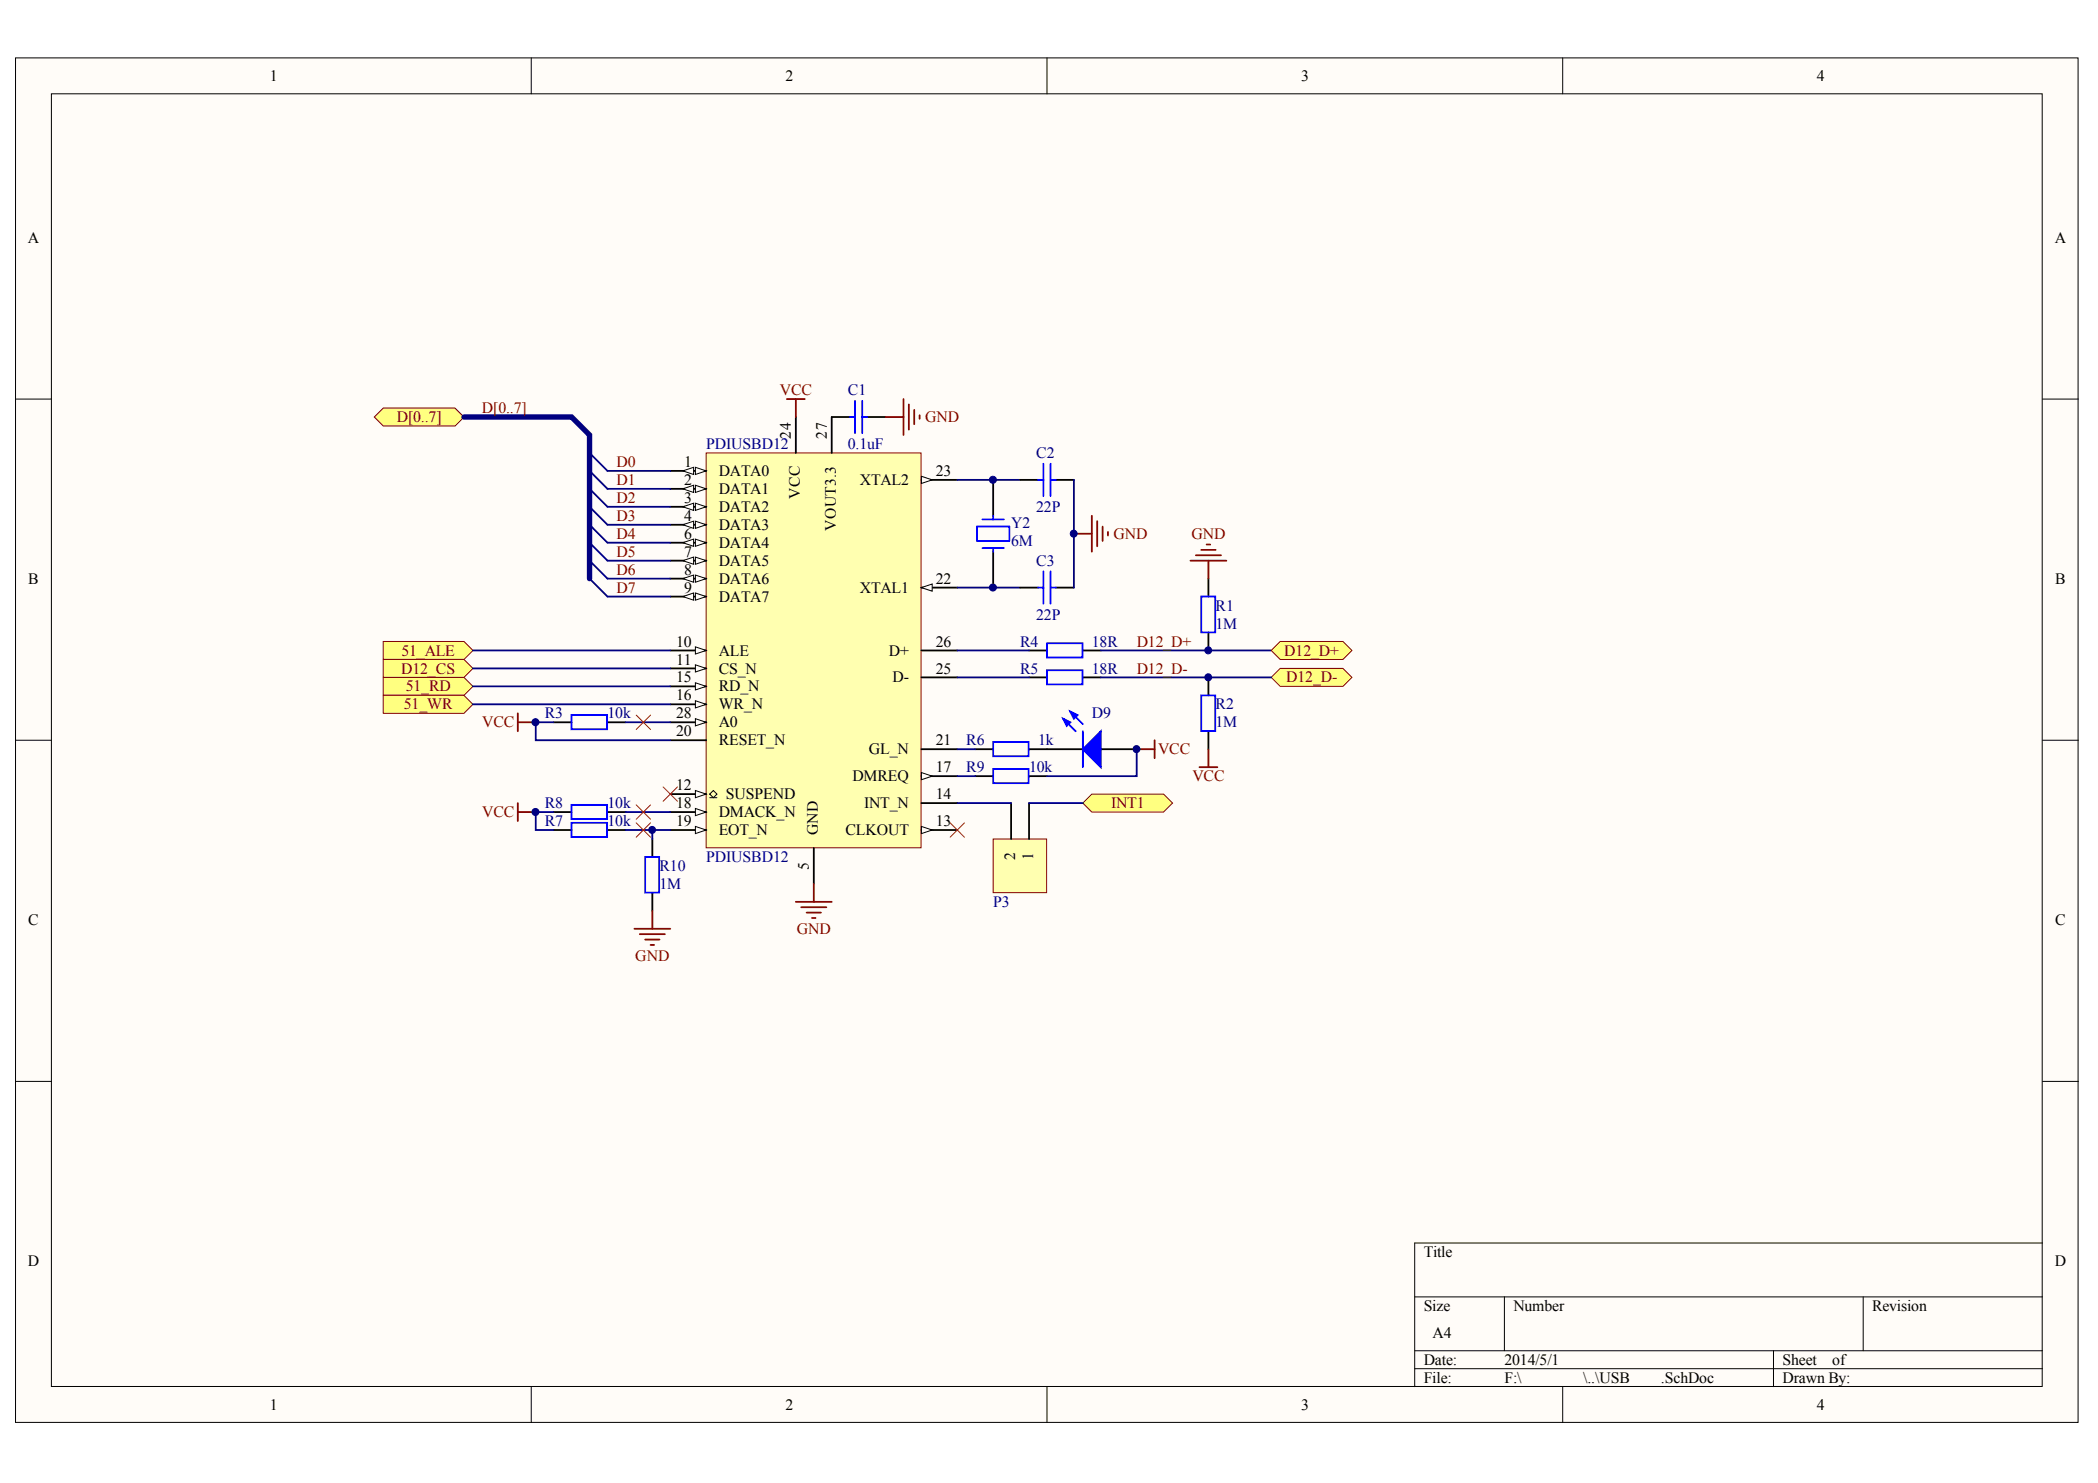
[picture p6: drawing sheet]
<svg xmlns="http://www.w3.org/2000/svg" width="296mm" height="209mm" viewBox="0 0 296 209" stroke-linecap="round" stroke-linejoin="round" font-family="sans-serif">
<defs><g id="words">
<g font-size="2.2">
<text x="38.1" y="11.4">1</text>
<text x="110.8" y="11.4">2</text>
<text x="183.6" y="11.4">3</text>
<text x="256.3" y="11.4">4</text>
<text x="3.9" y="34.2">A</text>
<text x="289.9" y="34.2">A</text>
<text x="96.5" y="65.9">1</text>
<text x="111.6" y="61.9" transform="rotate(-90 111.6 61.9)">24</text>
<text x="116.6" y="61.9" transform="rotate(-90 116.6 61.9)">27</text>
<text x="96.5" y="68.4">2</text>
<text x="96.5" y="70.9">3</text>
<text x="101.4" y="67.1">DATA0</text>
<text x="101.4" y="69.7">DATA1</text>
<text x="112.8" y="70.3" transform="rotate(-90 112.8 70.3)">VCC</text>
<text x="121.3" y="68.4">XTAL2</text>
<text x="132" y="67.1">23</text>
<text x="96.5" y="73.5">4</text>
<text x="96.5" y="76">6</text>
<text x="101.4" y="72.2">DATA2</text>
<text x="101.4" y="74.7">DATA3</text>
<text x="101.4" y="77.3">DATA4</text>
<text x="117.9" y="74.8" transform="rotate(-90 117.9 74.8)">VOUT3.3</text>
<text x="4" y="82.3">B</text>
<text x="96.5" y="78.5">7</text>
<text x="96.5" y="81.1">8</text>
<text x="96.5" y="83.6">9</text>
<text x="101.4" y="79.8">DATA5</text>
<text x="101.4" y="82.3">DATA6</text>
<text x="121.3" y="83.6">XTAL1</text>
<text x="132" y="82.3">22</text>
<text x="290" y="82.3">B</text>
<text x="101.4" y="84.9">DATA7</text>
<text x="95.4" y="91.2">10</text>
<text x="95.4" y="93.7">11</text>
<text x="101.4" y="92.5">ALE</text>
<text x="101.4" y="95">CS_N</text>
<text x="125.4" y="92.5">D+</text>
<text x="132" y="95">25</text>
<text x="132" y="91.2">26</text>
<text x="95.4" y="101.3">28</text>
<text x="95.4" y="96.3">15</text>
<text x="95.4" y="98.8">16</text>
<text x="101.4" y="97.5">RD_N</text>
<text x="101.4" y="100.1">WR_N</text>
<text x="125.9" y="96.3">D-</text>
<text x="95.4" y="103.9">20</text>
<text x="101.4" y="102.6">A0</text>
<text x="101.4" y="105.1">RESET_N</text>
<text x="122.6" y="106.4">GL_N</text>
<text x="132" y="105.1">21</text>
<text x="95.4" y="111.5">12</text>
<text x="102.4" y="112.7">SUSPEND</text>
<text x="120.2" y="110.2">DMREQ</text>
<text x="132" y="112.7">14</text>
<text x="132" y="108.9">17</text>
<text x="95.4" y="114">18</text>
<text x="95.4" y="116.5">19</text>
<text x="101.4" y="115.3">DMACK_N</text>
<text x="101.4" y="117.8">EOT_N</text>
<text x="115.4" y="117.8" transform="rotate(-90 115.4 117.8)">GND</text>
<text x="119.3" y="117.8">CLKOUT</text>
<text x="121.9" y="114">INT_N</text>
<text x="132" y="116.5">13</text>
<text x="114.1" y="122.8" transform="rotate(-90 114.1 122.8)">5</text>
<text x="143.2" y="121.3" transform="rotate(-90 143.2 121.3)">2</text>
<text x="145.7" y="121.3" transform="rotate(-90 145.7 121.3)">1</text>
<text x="4" y="130.5">C</text>
<text x="290" y="130.5">C</text>
<text x="3.9" y="178.6">D</text>
<text x="200.9" y="177.3">Title</text>
<text x="289.9" y="178.6">D</text>
<text x="200.9" y="184.9">Size</text>
<text x="213.5" y="184.9">Number</text>
<text x="264.1" y="184.9">Revision</text>
<text x="202.1" y="188.7">A4</text>
<text x="200.9" y="192.5">Date:</text>
<text x="200.9" y="195.1">File:</text>
<text x="212.2" y="192.5">2014/5/1</text>
<text x="212.2" y="195.1">F:\</text>
<text x="223.4" y="195.1">\..\USB</text>
<text x="234.3" y="195.1">.SchDoc</text>
<text x="251.5" y="192.5">Sheet</text>
<text x="251.5" y="195.1">Drawn By:</text>
<text x="258.5" y="192.5">of</text>
<text x="38.1" y="198.9">1</text>
<text x="110.8" y="198.9">2</text>
<text x="183.6" y="198.9">3</text>
<text x="256.3" y="198.9">4</text>
</g>
<g font-size="2.2" fill="#800000">
<text x="56" y="59.5">D[0..7]</text>
<text x="68" y="58.3">D[0..7]</text>
<text x="110" y="55.7">VCC</text>
<text x="130.5" y="59.5">GND</text>
<text x="87" y="65.9">D0</text>
<text x="87" y="68.4">D1</text>
<text x="87" y="70.9">D2</text>
<text x="87" y="73.5">D3</text>
<text x="87" y="76">D4</text>
<text x="157.1" y="76">GND</text>
<text x="168.1" y="76">GND</text>
<text x="87" y="78.5">D5</text>
<text x="87" y="81.1">D6</text>
<text x="87" y="83.6">D7</text>
<text x="56.6" y="95">D12_CS</text>
<text x="56.6" y="92.5">51_ALE</text>
<text x="160.4" y="91.2">D12_D+</text>
<text x="160.4" y="95">D12_D-</text>
<text x="181.2" y="92.5">D12_D+</text>
<text x="57" y="100.1">51_WR</text>
<text x="57.2" y="97.5">51_RD</text>
<text x="181.4" y="96.3">D12_D-</text>
<text x="68" y="102.6">VCC</text>
<text x="163.4" y="106.4">VCC</text>
<text x="168.2" y="110.2">VCC</text>
<text x="68" y="115.3">VCC</text>
<text x="156.7" y="114">INT1</text>
<text x="112.4" y="131.7">GND</text>
<text x="89.6" y="135.5">GND</text>
</g>
<g font-size="2.2" fill="#000080">
<text x="119.6" y="55.7">C1</text>
<text x="99.6" y="63.3">PDIUSBD12</text>
<text x="119.6" y="63.3">0.1uF</text>
<text x="146.2" y="64.6">C2</text>
<text x="142.6" y="74.5">Y2</text>
<text x="142.6" y="77">6M</text>
<text x="146.2" y="72.2">22P</text>
<text x="146.2" y="79.8">C3</text>
<text x="146.2" y="87.4">22P</text>
<text x="171.5" y="86.1">R1</text>
<text x="171.5" y="88.7">1M</text>
<text x="143.9" y="91.2">R4</text>
<text x="143.9" y="95">R5</text>
<text x="154" y="91.2">18R</text>
<text x="154" y="95">18R</text>
<text x="76.8" y="101.3">R3</text>
<text x="85.7" y="101.3">10k</text>
<text x="154" y="101.3">D9</text>
<text x="171.5" y="100.1">R2</text>
<text x="136.3" y="105.1">R6</text>
<text x="146.4" y="105.1">1k</text>
<text x="171.5" y="102.6">1M</text>
<text x="136.3" y="108.9">R9</text>
<text x="145.2" y="108.9">10k</text>
<text x="76.8" y="114">R8</text>
<text x="76.8" y="116.5">R7</text>
<text x="85.7" y="114">10k</text>
<text x="85.7" y="116.5">10k</text>
<text x="93" y="122.9">R10</text>
<text x="93" y="125.4">1M</text>
<text x="99.6" y="121.6">PDIUSBD12</text>
<text x="140.1" y="127.9">P3</text>
</g>
</g></defs>
<g fill="#fffcf8" stroke="#000" stroke-width=".14">
<path d="M2.2 8.2h291v192.4h-291z"/>
<path d="M7.3 13.2h280.8v182.4h-280.8z"/>
</g>
<g fill="none" stroke="#000" stroke-width=".14">
<path d="M74.9 8.2v5M147.7 8.2v5M220.5 8.2v5M2.2 56.3h5.1M288.2 56.3h5M2.2 104.4h5.1M288.2 104.4h5M2.2 152.5h5.1M288.2 152.5h5M288.2 175.3h-88.6v20.3M74.9 195.6v5.1M147.7 195.6v5.1"/>
<path d="M199.6 182.9h88.6M199.6 190.5h88.6M199.6 193.1h88.6M212.2 182.9v7.6M220.5 195.6v5.1M250.2 190.5v5.1M262.9 182.9v7.6"/>
</g>
<path d="M140.1 67.7v5.1M140.1 77.8v5.1" fill="none" stroke="#000" stroke-width=".25"/>
<path d="M137.8 74.3h4.6v2h-4.6zM138.6 73.3h3M138.6 77.3h3M140.1 72.8v.5M140.1 77.3v.5" fill="none" stroke="#00f" stroke-width=".25"/>
<path d="M99.6 63.9h30.3v55.7h-30.3z" fill="#ffffb0" stroke="#800000" stroke-width=".14"/>
<path d="M94.6 66.4h5" fill="none" stroke="#000" stroke-width=".25"/>
<g fill="#fffcf8" stroke="#000" stroke-width=".14">
<path d="M98.1 65.9l1.5 .5-1.5 .5z"/>
<path d="M96.3 66.4l1.6-.5v1z"/>
</g>
<path d="M94.6 69h5" fill="none" stroke="#000" stroke-width=".25"/>
<g fill="#fffcf8" stroke="#000" stroke-width=".14">
<path d="M98.1 68.5l1.5 .5-1.5 .5z"/>
<path d="M96.3 69l1.6-.5v1z"/>
</g>
<path d="M94.6 71.5h5" fill="none" stroke="#000" stroke-width=".25"/>
<g fill="#fffcf8" stroke="#000" stroke-width=".14">
<path d="M98.1 71l1.5 .5-1.5 .5z"/>
<path d="M96.3 71.5l1.6-.5v1z"/>
</g>
<path d="M94.6 74h5" fill="none" stroke="#000" stroke-width=".25"/>
<g fill="#fffcf8" stroke="#000" stroke-width=".14">
<path d="M98.1 73.5l1.5 .5-1.5 .5z"/>
<path d="M96.3 74l1.6-.5v1z"/>
</g>
<path d="M94.6 76.6h5M114.8 119.6v5.1" fill="none" stroke="#000" stroke-width=".25"/>
<g fill="#fffcf8" stroke="#000" stroke-width=".14">
<path d="M98.1 76.1l1.5 .5-1.5 .5z"/>
<path d="M96.3 76.6l1.6-.5v1z"/>
</g>
<path d="M94.6 79.1h5" fill="none" stroke="#000" stroke-width=".25"/>
<g fill="#fffcf8" stroke="#000" stroke-width=".14">
<path d="M98.1 78.6l1.5 .5-1.5 .5z"/>
<path d="M96.3 79.1l1.6-.5v1z"/>
</g>
<path d="M94.6 81.6h5" fill="none" stroke="#000" stroke-width=".25"/>
<g fill="#fffcf8" stroke="#000" stroke-width=".14">
<path d="M98.1 81.1l1.5 .5-1.5 .5z"/>
<path d="M96.3 81.6l1.6-.5v1z"/>
</g>
<path d="M94.6 84.2h5" fill="none" stroke="#000" stroke-width=".25"/>
<g fill="#fffcf8" stroke="#000" stroke-width=".14">
<path d="M98.1 83.7l1.5 .5-1.5 .5z"/>
<path d="M96.3 84.2l1.6-.5v1z"/>
</g>
<path d="M94.6 91.8h5" fill="none" stroke="#000" stroke-width=".25"/>
<path d="M98.1 91.2l1.5 .6-1.5 .5z" fill="#fffcf8" stroke="#000" stroke-width=".14"/>
<path d="M130 95.6h5.1M130 91.8h5.1M94.6 101.9h5" fill="none" stroke="#000" stroke-width=".25"/>
<path d="M98.1 101.4l1.5 .5-1.5 .5z" fill="#fffcf8" stroke="#000" stroke-width=".14"/>
<path d="M130 82.9h5.1" fill="none" stroke="#000" stroke-width=".25"/>
<path d="M130 82.9l1.5-.5v1z" fill="#fffcf8" stroke="#000" stroke-width=".14"/>
<path d="M130 67.7h5.1" fill="none" stroke="#000" stroke-width=".25"/>
<path d="M130 67.2l1.5 .5-1.5 .5z" fill="#fffcf8" stroke="#000" stroke-width=".14"/>
<path d="M94.6 96.8h5" fill="none" stroke="#000" stroke-width=".25"/>
<path d="M98.1 96.3l1.5 .5-1.5 .5z" fill="#fffcf8" stroke="#000" stroke-width=".14"/>
<path d="M94.6 99.4h5" fill="none" stroke="#000" stroke-width=".25"/>
<path d="M98.1 98.8l1.5 .6-1.5 .5z" fill="#fffcf8" stroke="#000" stroke-width=".14"/>
<path d="M94.6 94.3h5" fill="none" stroke="#000" stroke-width=".25"/>
<path d="M98.1 93.8l1.5 .5-1.5 .5z" fill="#fffcf8" stroke="#000" stroke-width=".14"/>
<path d="M94.6 112h5" fill="none" stroke="#000" stroke-width=".25"/>
<path d="M100.1 112.5h1M100.6 111.5l.5 .5-.5 .5-.5-.5z" fill="none" stroke="#000" stroke-width=".14"/>
<path d="M98.1 111.5l1.5 .5-1.5 .5z" fill="#fffcf8" stroke="#000" stroke-width=".14"/>
<path d="M130 117.1h5.1" fill="none" stroke="#000" stroke-width=".25"/>
<path d="M130 116.6l1.5 .5-1.5 .5z" fill="#fffcf8" stroke="#000" stroke-width=".14"/>
<path d="M130 113.3h5.1M130 109.5h5.1" fill="none" stroke="#000" stroke-width=".25"/>
<path d="M130 109l1.5 .5-1.5 .5z" fill="#fffcf8" stroke="#000" stroke-width=".14"/>
<path d="M94.6 114.6h5" fill="none" stroke="#000" stroke-width=".25"/>
<path d="M98.1 114l1.5 .6-1.5 .5z" fill="#fffcf8" stroke="#000" stroke-width=".14"/>
<path d="M94.6 117.1h5" fill="none" stroke="#000" stroke-width=".25"/>
<path d="M98.1 116.6l1.5 .5-1.5 .5z" fill="#fffcf8" stroke="#000" stroke-width=".14"/>
<path d="M112.3 58.8v5.1M119.9 58.8h-2.6v5.1M122.4 58.8h2.5M143.9 67.7h2.5M149 67.7h2.5M143.9 82.9h2.5M149 82.9h2.5M94.6 104.4h5M130 105.7h5.1" fill="none" stroke="#000" stroke-width=".25"/>
<path d="M135.1 67.7h8.8M151.5 67.7v15.2M135.1 82.9h8.8" fill="none" stroke="#000080" stroke-width=".25"/>
<path d="M119.9 58.8h.7M120.6 56.5v4.6M121.6 58.8h.8M121.6 56.5v4.6M146.4 67.7h.8M147.2 65.4v4.6M148.2 67.7h.8M148.2 65.4v4.6M146.4 82.9h.8M147.2 80.6v4.6M148.2 80.6v4.6M148.2 82.9h.8" fill="none" stroke="#00f" stroke-width=".25"/>
<path d="M54.1 57.6h10.1l1.3 1.2-1.3 1.3h-10.1l-1.3-1.3z" fill-rule="evenodd" fill="#ffff80" stroke="#800000" stroke-width=".14"/>
<path d="M85.7 66.4h8.9M85.7 69h8.9M85.7 71.5h8.9M85.7 74h8.9M85.7 76.6h8.9M85.7 79.1h8.9M85.7 81.6h8.9M85.7 84.2h8.9M135.1 105.7h2.5" fill="none" stroke="#000080" stroke-width=".25"/>
<path d="M137.6 105.7h2.5M145.2 105.7h7.6M155.3 105.7h5.1" fill="none" stroke="#000" stroke-width=".25"/>
<g fill="#00f" stroke="#00f" stroke-width=".25">
<path d="M155.3 103.2v5l-2.5-2.5z"/>
<path d="M150 101.4l1 .5-.5 .5z"/>
<path d="M151 100.4l1 .5-.5 .5z"/>
</g>
<path d="M140.1 104.7h5v2h-5zM150 101.4l1.8 1.8M151 100.4l1.8 1.7M152.8 103.2v5" fill="none" stroke="#00f" stroke-width=".25"/>
<path d="M111 56.3h2.5M112.3 56.3v2.5M160.4 105.7h2.5M162.9 104.4v2.6M112.3 127.2h5M113 128h3.6M113.8 128.7h2M114.6 129.5h.5M114.8 124.7v2.5" fill="none" stroke="#800000" stroke-width=".25"/>
<path d="M54.1 90.5h11.4l1.2 1.3-1.2 1.2h-11.4z" fill-rule="evenodd" fill="#ffff80" stroke="#800000" stroke-width=".14"/>
<path d="M66.7 91.8h27.9" fill="none" stroke="#000080" stroke-width=".25"/>
<path d="M54.1 93h11.4l1.2 1.3-1.2 1.3h-11.4z" fill-rule="evenodd" fill="#ffff80" stroke="#800000" stroke-width=".14"/>
<path d="M66.7 94.3h27.9" fill="none" stroke="#000080" stroke-width=".25"/>
<g fill="#ffff80" stroke="#800000" stroke-width=".14">
<path d="M54.1 95.6h11.4l1.2 1.2-1.2 1.3h-11.4z" fill-rule="evenodd"/>
<path d="M54.1 98.1h11.4l1.2 1.3-1.2 1.2h-11.4z" fill-rule="evenodd"/>
</g>
<path d="M66.7 96.8h27.9M66.7 99.4h27.9M135.1 95.6h10.1M135.1 91.8h10.1M78.1 101.9h-2.5v2.5h19M78.1 114.6h-2.5v2.5h2.5M88.2 101.9h6.4M88.2 114.6h6.4M88.2 117.1h6.4M92 117.1v1.3M135.1 109.5h2.5M160.4 105.7v3.8h-12.7" fill="none" stroke="#000080" stroke-width=".25"/>
<g fill="none" stroke="#000" stroke-width=".25">
<path d="M145.2 91.8h2.5M145.2 95.6h2.5M152.8 91.8h2.5M152.8 95.6h2.5M78.1 101.9h2.5M78.1 114.6h2.5M78.1 117.1h2.5M85.7 101.9h2.5M85.7 114.6h2.5M85.7 117.1h2.5M92 118.4v2.5M137.6 109.5h2.5"/>
<path d="M145.2 109.5h2.5M92 126v2.5"/>
</g>
<path d="M147.7 90.7h5v2h-5zM147.7 94.5h5v2h-5zM80.6 100.9h5.1v2h-5.1zM80.6 113.5h5.1v2h-5.1zM80.6 116.1h5.1v2h-5.1zM140.1 108.5h5v2h-5zM91 120.9h2v5h-2z" fill="none" stroke="#00f" stroke-width=".25"/>
<path d="M93.5 111l2.1 2M95.6 111l-2.1 2M134 116.1l2.1 2M136.1 116.1l-2.1 2" fill="none" stroke="#f00" stroke-width=".14"/>
<path d="M73 100.6v2.6M73 101.9h2.6M89.5 131h5.1M90.3 131.8h3.5M91 132.5h2M91.8 133.3h.5M92 128.5v2.5" fill="none" stroke="#800000" stroke-width=".25"/>
<path d="M140.1 118.4h7.6v7.5h-7.6z" fill="#ffffb0" stroke="#800000" stroke-width=".14"/>
<path d="M142.6 113.3v5.1M145.2 113.3v5.1" fill="none" stroke="#000" stroke-width=".25"/>
<path d="M135.1 113.3h7.5" fill="none" stroke="#000080" stroke-width=".25"/>
<path d="M154 112h10.2l1.2 1.3-1.2 1.3h-10.2l-1.2-1.3z" fill-rule="evenodd" fill="#ffff80" stroke="#800000" stroke-width=".14"/>
<path d="M155.3 91.8h24M145.2 113.3h7.6" fill="none" stroke="#000080" stroke-width=".25"/>
<path d="M170.5 81.6v2.6M170.5 89.2v2.6M170.5 95.6v2.5M170.5 103.2v2.5" fill="none" stroke="#000" stroke-width=".25"/>
<path d="M169.5 98.1h1.9v5h-1.9zM169.5 84.2h1.9v5h-1.9z" fill="none" stroke="#00f" stroke-width=".25"/>
<path d="M168 79.1h5M168.7 78.3h3.6M169.5 77.6h2M170.2 76.8h.5M170.5 79.1v2.5M169.2 108.2h2.5M170.5 105.7v2.5" fill="none" stroke="#800000" stroke-width=".25"/>
<g fill="#ffff80" stroke="#800000" stroke-width=".14">
<path d="M180.6 90.5h8.9l1.2 1.3-1.2 1.2h-8.9l-1.3-1.2z" fill-rule="evenodd"/>
<path d="M180.6 94.3h8.9l1.2 1.3-1.2 1.2h-8.9l-1.3-1.2z" fill-rule="evenodd"/>
</g>
<path d="M83.2 63.9l2.5 2.5M83.2 66.4l2.5 2.6M83.2 69l2.5 2.5M83.2 71.5l2.5 2.5M83.2 74l2.5 2.6M83.2 76.6l2.5 2.5M83.2 79.1l2.5 2.5M83.2 81.6l2.5 2.6M155.3 95.6h24" fill="none" stroke="#000080" stroke-width=".25"/>
<path d="M124.9 58.8h2.6M127.5 56.3v5.1M128.2 57.1v3.5M129 57.8v2M129.7 58.6v.5M151.5 75.3h2.5M154 72.8v5M154.8 73.5v3.6M155.6 74.3v2M156.3 75v.5M73 113.3v2.5M73 114.6h2.6" fill="none" stroke="#800000" stroke-width=".25"/>
<path d="M65.5 58.8h15.1l2.6 2.6v20.2" fill="none" stroke="#000080" stroke-width=".76"/>
<path d="M89.8 100.9l2 2M89.8 113.5l2 2.1M89.8 116.1l2 2M91.8 100.9l-2 2M91.8 113.5l-2 2.1M91.8 116.1l-2 2" fill="none" stroke="#f00" stroke-width=".14"/>
<g fill="#000080" stroke="#000080" stroke-width=".14">
<circle cx="75.5" cy="114.5" r=".49"/>
<circle cx="75.5" cy="101.9" r=".49"/>
<circle cx="92" cy="117.1" r=".49"/>
<circle cx="140.1" cy="82.9" r=".49"/>
<circle cx="140.1" cy="67.7" r=".49"/>
<circle cx="151.5" cy="75.3" r=".49"/>
<circle cx="160.3" cy="105.7" r=".49"/>
<circle cx="170.5" cy="95.5" r=".49"/>
<circle cx="170.5" cy="91.7" r=".49"/>
</g>
<use href="#words"/>
</svg>
